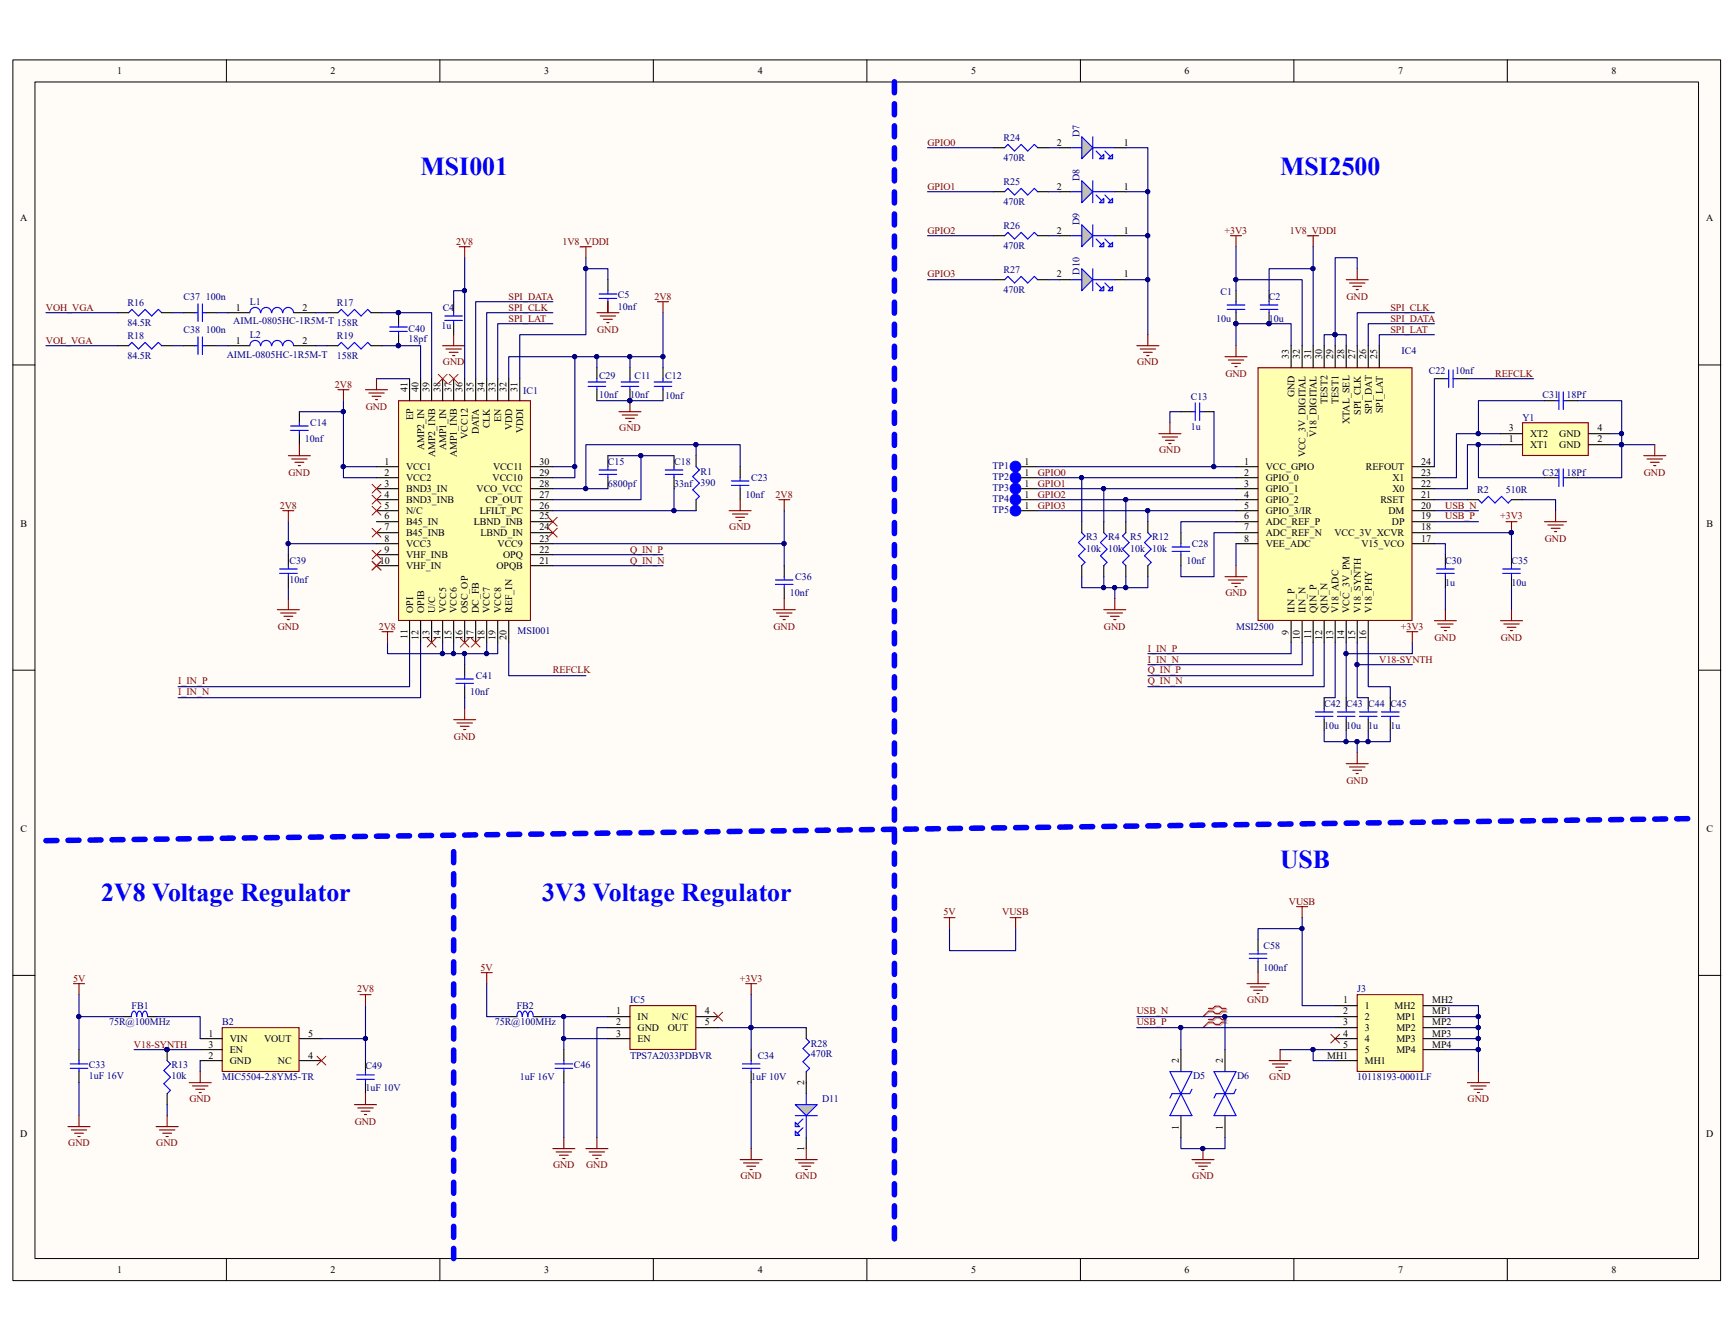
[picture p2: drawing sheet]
<svg xmlns="http://www.w3.org/2000/svg" width="279mm" height="216mm" viewBox="0 0 279 216" stroke-linecap="round" stroke-linejoin="round" font-family="sans-serif">
<defs><g id="words">
<g font-size="4.2" fill="#00f">
<text x="67.8" y="28.2">MSI001</text>
<text x="206.3" y="28.2">MSI2500</text>
<text x="206.2" y="139.9">USB</text>
<text x="16.3" y="145.2">2V8 Voltage Regulator</text>
<text x="87.4" y="145.2">3V3 Voltage Regulator</text>
</g>
<g font-size="1.6">
<text x="18.9" y="11.9">1</text>
<text x="53.3" y="11.9">2</text>
<text x="87.7" y="11.9">3</text>
<text x="122.1" y="11.9">4</text>
<text x="156.5" y="11.9">5</text>
<text x="190.9" y="11.9">6</text>
<text x="225.3" y="11.9">7</text>
<text x="259.7" y="11.9">8</text>
<text x="170.3" y="23.5">2</text>
<text x="181.1" y="23.5">1</text>
<text x="3.3" y="35.6">A</text>
<text x="170.3" y="30.6">2</text>
<text x="181.1" y="30.6">1</text>
<text x="274.9" y="35.6">A</text>
<text x="170.3" y="37.6">2</text>
<text x="181.1" y="37.6">1</text>
<text x="170.3" y="44.7">2</text>
<text x="181.1" y="44.7">1</text>
<text x="38" y="50">1</text>
<text x="48.8" y="50">2</text>
<text x="38" y="55.4">1</text>
<text x="48.8" y="55.4">2</text>
<text x="207.7" y="57.8" transform="rotate(-90 207.7 57.8)">33</text>
<text x="209.5" y="57.8" transform="rotate(-90 209.5 57.8)">32</text>
<text x="211.2" y="57.8" transform="rotate(-90 211.2 57.8)">31</text>
<text x="213" y="57.8" transform="rotate(-90 213 57.8)">30</text>
<text x="214.8" y="57.8" transform="rotate(-90 214.8 57.8)">29</text>
<text x="216.6" y="57.8" transform="rotate(-90 216.6 57.8)">28</text>
<text x="218.4" y="57.8" transform="rotate(-90 218.4 57.8)">27</text>
<text x="220.1" y="57.8" transform="rotate(-90 220.1 57.8)">26</text>
<text x="221.9" y="57.8" transform="rotate(-90 221.9 57.8)">25</text>
<text x="65.7" y="63.2" transform="rotate(-90 65.7 63.2)">41</text>
<text x="67.4" y="63.2" transform="rotate(-90 67.4 63.2)">40</text>
<text x="69.2" y="63.2" transform="rotate(-90 69.2 63.2)">39</text>
<text x="71" y="63.2" transform="rotate(-90 71 63.2)">38</text>
<text x="72.8" y="63.2" transform="rotate(-90 72.8 63.2)">37</text>
<text x="74.5" y="63.2" transform="rotate(-90 74.5 63.2)">36</text>
<text x="76.3" y="63.2" transform="rotate(-90 76.3 63.2)">35</text>
<text x="78.1" y="63.2" transform="rotate(-90 78.1 63.2)">34</text>
<text x="79.8" y="63.2" transform="rotate(-90 79.8 63.2)">33</text>
<text x="81.6" y="63.2" transform="rotate(-90 81.6 63.2)">32</text>
<text x="83.4" y="63.2" transform="rotate(-90 83.4 63.2)">31</text>
<text x="208.6" y="64" transform="rotate(-90 208.6 64)">GND</text>
<text x="213.9" y="65.1" transform="rotate(-90 213.9 65.1)">TEST2</text>
<text x="215.7" y="65.1" transform="rotate(-90 215.7 65.1)">TEST1</text>
<text x="66.5" y="67.7" transform="rotate(-90 66.5 67.7)">EP</text>
<text x="75.4" y="70.7" transform="rotate(-90 75.4 70.7)">VCC12</text>
<text x="77.2" y="69.9" transform="rotate(-90 77.2 69.9)">DATA</text>
<text x="79" y="69" transform="rotate(-90 79 69)">CLK</text>
<text x="80.7" y="67.9" transform="rotate(-90 80.7 67.9)">EN</text>
<text x="82.5" y="69.3" transform="rotate(-90 82.5 69.3)">VDD</text>
<text x="84.3" y="69.8" transform="rotate(-90 84.3 69.8)">VDDI</text>
<text x="212.1" y="70.4" transform="rotate(-90 212.1 70.4)">V18_DIGITAL</text>
<text x="217.5" y="68.3" transform="rotate(-90 217.5 68.3)">XTAL_SEL</text>
<text x="219.2" y="66.8" transform="rotate(-90 219.2 66.8)">SPI_CLK</text>
<text x="221" y="66.7" transform="rotate(-90 221 66.7)">SPI_DAT</text>
<text x="222.8" y="66.5" transform="rotate(-90 222.8 66.5)">SPI_LAT</text>
<text x="243.1" y="71.3">1</text>
<text x="243.1" y="69.5">3</text>
<text x="246.5" y="70.4">XT2</text>
<text x="251.2" y="70.4">GND</text>
<text x="257.4" y="71.3">2</text>
<text x="257.4" y="69.5">4</text>
<text x="62" y="74.8">1</text>
<text x="62" y="76.6">2</text>
<text x="65.4" y="75.7">VCC1</text>
<text x="65.4" y="77.5">VCC2</text>
<text x="68.3" y="72.6" transform="rotate(-90 68.3 72.6)">AMP2_IN</text>
<text x="70.1" y="73.7" transform="rotate(-90 70.1 73.7)">AMP2_INB</text>
<text x="71.9" y="72.6" transform="rotate(-90 71.9 72.6)">AMP1_IN</text>
<text x="73.6" y="73.7" transform="rotate(-90 73.6 73.7)">AMP1_INB</text>
<text x="79.4" y="77.5">VCC10</text>
<text x="79.5" y="75.7">VCC11</text>
<text x="87" y="74.8">30</text>
<text x="87" y="76.6">29</text>
<text x="165.1" y="76.6">1</text>
<text x="165.1" y="74.8">1</text>
<text x="200.5" y="74.8">1</text>
<text x="200.5" y="76.6">2</text>
<text x="204" y="75.7">VCC_GPIO</text>
<text x="204" y="77.5">GPIO_0</text>
<text x="210.4" y="73.7" transform="rotate(-90 210.4 73.7)">VCC_3V_DIGITAL</text>
<text x="220.1" y="75.7">REFOUT</text>
<text x="224.4" y="77.5">X1</text>
<text x="229" y="74.8">24</text>
<text x="229" y="76.6">23</text>
<text x="246.5" y="72.2">XT1</text>
<text x="251.2" y="72.2">GND</text>
<text x="62" y="78.4">3</text>
<text x="62" y="80.2">4</text>
<text x="62" y="82">5</text>
<text x="62" y="83.7">6</text>
<text x="65.4" y="79.3">BND3_IN</text>
<text x="65.4" y="81.1">BND3_INB</text>
<text x="65.4" y="82.8">N/C</text>
<text x="76.8" y="79.3">VCO_VCC</text>
<text x="77.3" y="82.8">LFILT_PC</text>
<text x="78.2" y="81.1">CP_OUT</text>
<text x="87" y="78.4">28</text>
<text x="87" y="80.2">27</text>
<text x="87" y="82">26</text>
<text x="87" y="83.7">25</text>
<text x="165.1" y="78.4">1</text>
<text x="165.1" y="80.2">1</text>
<text x="165.1" y="82">1</text>
<text x="200.5" y="78.4">3</text>
<text x="200.5" y="80.2">4</text>
<text x="200.5" y="82">5</text>
<text x="200.5" y="83.7">6</text>
<text x="204" y="79.3">GPIO_1</text>
<text x="204" y="81.1">GPIO_2</text>
<text x="204" y="82.8">GPIO_3/IR</text>
<text x="222.4" y="81.1">RSET</text>
<text x="223.7" y="82.8">DM</text>
<text x="224.4" y="79.3">X0</text>
<text x="229" y="78.4">22</text>
<text x="229" y="80.2">21</text>
<text x="229" y="82">20</text>
<text x="229" y="83.7">19</text>
<text x="3.3" y="84.8">B</text>
<text x="62" y="85.5">7</text>
<text x="62" y="87.2">8</text>
<text x="62" y="89">9</text>
<text x="65.4" y="84.6">B45_IN</text>
<text x="65.4" y="86.4">B45_INB</text>
<text x="65.4" y="88.1">VCC3</text>
<text x="65.4" y="89.9">VHF_INB</text>
<text x="76.4" y="84.6">LBND_INB</text>
<text x="77.4" y="86.4">LBND_IN</text>
<text x="80.2" y="88.1">VCC9</text>
<text x="81.1" y="89.9">OPQ</text>
<text x="87" y="85.5">24</text>
<text x="87" y="87.2">23</text>
<text x="87" y="89">22</text>
<text x="200.5" y="85.5">7</text>
<text x="200.5" y="87.2">8</text>
<text x="204" y="84.6">ADC_REF_P</text>
<text x="204" y="86.4">ADC_REF_N</text>
<text x="204" y="88.1">VEE_ADC</text>
<text x="215" y="86.4">VCC_3V_XCVR</text>
<text x="219.4" y="88.1">V15_VCO</text>
<text x="224.3" y="84.6">DP</text>
<text x="229" y="85.5">18</text>
<text x="229" y="87.2">17</text>
<text x="275" y="84.8">B</text>
<text x="61.2" y="90.8">10</text>
<text x="65.4" y="91.7">VHF_IN</text>
<text x="80" y="91.7">OPQB</text>
<text x="87" y="90.8">21</text>
<text x="66.5" y="98.8" transform="rotate(-90 66.5 98.8)">OPI</text>
<text x="68.3" y="98.8" transform="rotate(-90 68.3 98.8)">OPIB</text>
<text x="70.1" y="98.8" transform="rotate(-90 70.1 98.8)">U/C</text>
<text x="71.9" y="98.8" transform="rotate(-90 71.9 98.8)">VCC5</text>
<text x="73.6" y="98.8" transform="rotate(-90 73.6 98.8)">VCC6</text>
<text x="75.4" y="98.8" transform="rotate(-90 75.4 98.8)">OSC_OP</text>
<text x="77.2" y="98.8" transform="rotate(-90 77.2 98.8)">DC_FB</text>
<text x="79" y="98.8" transform="rotate(-90 79 98.8)">VCC7</text>
<text x="80.7" y="98.8" transform="rotate(-90 80.7 98.8)">VCC8</text>
<text x="82.5" y="98.8" transform="rotate(-90 82.5 98.8)">REF_IN</text>
<text x="208.6" y="98.8" transform="rotate(-90 208.6 98.8)">IIN_P</text>
<text x="210.4" y="98.8" transform="rotate(-90 210.4 98.8)">IIN_N</text>
<text x="212.1" y="98.8" transform="rotate(-90 212.1 98.8)">QIN_P</text>
<text x="213.9" y="98.8" transform="rotate(-90 213.9 98.8)">QIN_N</text>
<text x="215.7" y="98.8" transform="rotate(-90 215.7 98.8)">V18_ADC</text>
<text x="217.5" y="98.8" transform="rotate(-90 217.5 98.8)">VCC_3V_PM</text>
<text x="219.2" y="98.8" transform="rotate(-90 219.2 98.8)">V18_SYNTH</text>
<text x="221" y="98.8" transform="rotate(-90 221 98.8)">V18_PHY</text>
<text x="65.7" y="103" transform="rotate(-90 65.7 103)">11</text>
<text x="67.4" y="103" transform="rotate(-90 67.4 103)">12</text>
<text x="69.2" y="103" transform="rotate(-90 69.2 103)">13</text>
<text x="71" y="103" transform="rotate(-90 71 103)">14</text>
<text x="72.8" y="103" transform="rotate(-90 72.8 103)">15</text>
<text x="74.5" y="103" transform="rotate(-90 74.5 103)">16</text>
<text x="76.3" y="103" transform="rotate(-90 76.3 103)">17</text>
<text x="78.1" y="103" transform="rotate(-90 78.1 103)">18</text>
<text x="79.8" y="103" transform="rotate(-90 79.8 103)">19</text>
<text x="81.6" y="103" transform="rotate(-90 81.6 103)">20</text>
<text x="207.7" y="102.2" transform="rotate(-90 207.7 102.2)">9</text>
<text x="209.5" y="103" transform="rotate(-90 209.5 103)">10</text>
<text x="211.2" y="103" transform="rotate(-90 211.2 103)">11</text>
<text x="213" y="103" transform="rotate(-90 213 103)">12</text>
<text x="214.8" y="103" transform="rotate(-90 214.8 103)">13</text>
<text x="216.6" y="103" transform="rotate(-90 216.6 103)">14</text>
<text x="218.4" y="103" transform="rotate(-90 218.4 103)">15</text>
<text x="220.1" y="103" transform="rotate(-90 220.1 103)">16</text>
<text x="3.3" y="134">C</text>
<text x="275" y="134">C</text>
<text x="216.5" y="161.7">1</text>
<text x="230.8" y="161.7">MH2</text>
<text x="33.6" y="167">1</text>
<text x="37" y="167.9">VIN</text>
<text x="42.5" y="167.9">VOUT</text>
<text x="49.7" y="167">5</text>
<text x="99.3" y="163.4">1</text>
<text x="99.3" y="165.2">2</text>
<text x="99.3" y="167">3</text>
<text x="102.7" y="164.3">IN</text>
<text x="102.7" y="166.1">GND</text>
<text x="102.7" y="167.9">EN</text>
<text x="107.6" y="166.1">OUT</text>
<text x="108.2" y="164.3">N/C</text>
<text x="113.6" y="163.4">4</text>
<text x="113.6" y="165.2">5</text>
<text x="216.5" y="163.4">2</text>
<text x="216.5" y="165.2">3</text>
<text x="216.5" y="167">4</text>
<text x="219.9" y="162.6">1</text>
<text x="219.9" y="164.3">2</text>
<text x="219.9" y="166.1">3</text>
<text x="219.9" y="167.9">4</text>
<text x="224.7" y="162.6">MH2</text>
<text x="225" y="164.3">MP1</text>
<text x="225" y="166.1">MP2</text>
<text x="225" y="167.9">MP3</text>
<text x="230.8" y="163.4">MP1</text>
<text x="230.8" y="165.2">MP2</text>
<text x="230.8" y="167">MP3</text>
<text x="33.6" y="170.6">2</text>
<text x="33.6" y="168.8">3</text>
<text x="37" y="171.4">GND</text>
<text x="37" y="169.7">EN</text>
<text x="44.8" y="171.4">NC</text>
<text x="49.7" y="170.6">4</text>
<text x="190" y="171.2" transform="rotate(-90 190 171.2)">2</text>
<text x="197" y="171.2" transform="rotate(-90 197 171.2)">2</text>
<text x="213.9" y="170.6">MH1</text>
<text x="216.5" y="168.8">5</text>
<text x="219.9" y="169.7">5</text>
<text x="219.9" y="171.4">MH1</text>
<text x="225" y="169.7">MP4</text>
<text x="230.8" y="168.8">MP4</text>
<text x="129.6" y="174.8" transform="rotate(-90 129.6 174.8)">2</text>
<text x="3.3" y="183.2">D</text>
<text x="129.6" y="185.5" transform="rotate(-90 129.6 185.5)">1</text>
<text x="190" y="182" transform="rotate(-90 190 182)">1</text>
<text x="197" y="182" transform="rotate(-90 197 182)">1</text>
<text x="274.9" y="183.2">D</text>
<text x="18.9" y="205.1">1</text>
<text x="53.3" y="205.1">2</text>
<text x="87.7" y="205.1">3</text>
<text x="122.1" y="205.1">4</text>
<text x="156.5" y="205.1">5</text>
<text x="190.9" y="205.1">6</text>
<text x="225.3" y="205.1">7</text>
<text x="259.7" y="205.1">8</text>
</g>
<g font-size="1.6" fill="#800000">
<text x="149.4" y="23.5">GPIO0</text>
<text x="149.4" y="30.6">GPIO1</text>
<text x="73.5" y="39.4">2V8</text>
<text x="90.6" y="39.4">1V8_VDDI</text>
<text x="149.4" y="37.6">GPIO2</text>
<text x="197.3" y="37.6">+3V3</text>
<text x="207.8" y="37.6">1V8_VDDI</text>
<text x="149.4" y="44.7">GPIO3</text>
<text x="7.4" y="50">VOH_VGA</text>
<text x="82" y="48.3">SPI_DATA</text>
<text x="82" y="50">SPI_CLK</text>
<text x="82" y="51.8">SPI_LAT</text>
<text x="96.2" y="53.6">GND</text>
<text x="105.5" y="48.3">2V8</text>
<text x="217" y="48.3">GND</text>
<text x="224" y="53.6">SPI_LAT</text>
<text x="224" y="51.8">SPI_DATA</text>
<text x="224" y="50">SPI_CLK</text>
<text x="7.4" y="55.4">VOL_VGA</text>
<text x="71.4" y="58.9">GND</text>
<text x="183.2" y="58.9">GND</text>
<text x="54" y="62.4">2V8</text>
<text x="58.9" y="66">GND</text>
<text x="197.4" y="60.7">GND</text>
<text x="240.9" y="60.7">REFCLK</text>
<text x="99.8" y="69.5">GND</text>
<text x="46.5" y="76.6">GND</text>
<text x="167.2" y="76.6">GPIO0</text>
<text x="186.8" y="73.1">GND</text>
<text x="264.9" y="76.6">GND</text>
<text x="45.1" y="82">2V8</text>
<text x="125" y="80.2">2V8</text>
<text x="167.2" y="78.4">GPIO1</text>
<text x="167.2" y="80.2">GPIO2</text>
<text x="167.2" y="82">GPIO3</text>
<text x="232.9" y="82">USB_N</text>
<text x="232.9" y="83.7">USB_P</text>
<text x="241.7" y="83.7">+3V3</text>
<text x="101.5" y="89">Q_IN_P</text>
<text x="117.5" y="85.5">GND</text>
<text x="248.9" y="87.2">GND</text>
<text x="101.5" y="90.8">Q_IN_N</text>
<text x="44.7" y="101.4">GND</text>
<text x="61" y="101.4">2V8</text>
<text x="124.6" y="101.4">GND</text>
<text x="177.9" y="101.4">GND</text>
<text x="197.4" y="96.1">GND</text>
<text x="225.7" y="101.4">+3V3</text>
<text x="185" y="105">I_IN_P</text>
<text x="185" y="106.8">I_IN_N</text>
<text x="222.2" y="106.8">V18-SYNTH</text>
<text x="231.1" y="103.2">GND</text>
<text x="241.8" y="103.2">GND</text>
<text x="28.7" y="110.3">I_IN_P</text>
<text x="28.7" y="112.1">I_IN_N</text>
<text x="89.1" y="108.5">REFCLK</text>
<text x="185" y="108.5">Q_IN_P</text>
<text x="185" y="110.3">Q_IN_N</text>
<text x="73.2" y="119.2">GND</text>
<text x="217" y="126.2">GND</text>
<text x="152" y="147.5">5V</text>
<text x="161.5" y="147.5">VUSB</text>
<text x="207.7" y="145.8">VUSB</text>
<text x="11.8" y="158.2">5V</text>
<text x="57.5" y="159.9">2V8</text>
<text x="77.4" y="156.4">5V</text>
<text x="119.2" y="158.2">+3V3</text>
<text x="201" y="161.7">GND</text>
<text x="183.2" y="163.4">USB_N</text>
<text x="183.2" y="165.2">USB_P</text>
<text x="21.6" y="168.8">V18-SYNTH</text>
<text x="30.5" y="177.6">GND</text>
<text x="204.5" y="174.1">GND</text>
<text x="236.5" y="177.6">GND</text>
<text x="11" y="184.7">GND</text>
<text x="25.2" y="184.7">GND</text>
<text x="57.1" y="181.2">GND</text>
<text x="89.1" y="188.3">GND</text>
<text x="94.4" y="188.3">GND</text>
<text x="119.3" y="190">GND</text>
<text x="128.2" y="190">GND</text>
<text x="192.1" y="190">GND</text>
</g>
<g font-size="1.6" fill="#000080">
<text x="161.7" y="22.7">R24</text>
<text x="174" y="22.1" transform="rotate(-90 174 22.1)">D7</text>
<text x="161.7" y="26">470R</text>
<text x="161.7" y="29.8">R25</text>
<text x="174" y="29.2" transform="rotate(-90 174 29.2)">D8</text>
<text x="161.7" y="33">470R</text>
<text x="161.7" y="36.9">R26</text>
<text x="161.7" y="40.1">470R</text>
<text x="174" y="36.3" transform="rotate(-90 174 36.3)">D9</text>
<text x="161.7" y="44">R27</text>
<text x="161.7" y="47.2">470R</text>
<text x="174" y="44.2" transform="rotate(-90 174 44.2)">D10</text>
<text x="196.7" y="47.5">C1</text>
<text x="20.5" y="49.3">R16</text>
<text x="20.5" y="52.5">84.5R</text>
<text x="29.6" y="48.3">C37</text>
<text x="29.6" y="53.6">C38</text>
<text x="33.1" y="48.3">100n</text>
<text x="33.1" y="53.6">100n</text>
<text x="37.6" y="52.2">AIML-0805HC-1R5M-T 158R</text>
<text x="40.3" y="49.2">L1</text>
<text x="54.3" y="49.3">R17</text>
<text x="65.8" y="53.4">C40</text>
<text x="71.2" y="53">1u</text>
<text x="71.3" y="50">C4</text>
<text x="99.6" y="49.9">10nf</text>
<text x="99.6" y="48.1">C5</text>
<text x="196" y="51.8">10u</text>
<text x="204.5" y="51.8">10u</text>
<text x="204.5" y="48.3">C2</text>
<text x="20.5" y="54.7">R18</text>
<text x="20.5" y="57.8">84.5R</text>
<text x="36.5" y="57.7">AIML-0805HC-1R5M-T</text>
<text x="40.3" y="54.5">L2</text>
<text x="54.3" y="54.7">R19</text>
<text x="54.3" y="57.8">158R</text>
<text x="65.8" y="55.2">18pf</text>
<text x="225.8" y="57.1">IC4</text>
<text x="84.3" y="63.5">IC1</text>
<text x="96.5" y="64.1">10nf</text>
<text x="96.5" y="61">C29</text>
<text x="101.5" y="64.1">10nf</text>
<text x="102.2" y="61">C11</text>
<text x="107.2" y="64.2">10nf</text>
<text x="107.2" y="61">C12</text>
<text x="191.9" y="64.4">C13</text>
<text x="230.3" y="60.3">C22</text>
<text x="234.5" y="60.3">10nf</text>
<text x="248.5" y="64.1">C31</text>
<text x="252.4" y="64.1">18Pf</text>
<text x="49.1" y="71.3">10nf</text>
<text x="50" y="68.7">C14</text>
<text x="191.9" y="69.3">1u</text>
<text x="245.3" y="67.8">Y1</text>
<text x="98" y="74.8">C15</text>
<text x="108.6" y="74.8">C18</text>
<text x="112.9" y="76.5">R1</text>
<text x="121" y="77.5">C23</text>
<text x="159.9" y="77.3">TP2</text>
<text x="159.9" y="75.6">TP1</text>
<text x="248.5" y="76.6">C32</text>
<text x="252.4" y="76.6">18Pf</text>
<text x="98" y="78.4">6800pf</text>
<text x="108.6" y="78.4">33nf 390</text>
<text x="120.1" y="80.2">10nf</text>
<text x="159.9" y="79.1">TP3</text>
<text x="159.9" y="80.9">TP4</text>
<text x="159.9" y="82.6">TP5</text>
<text x="238" y="79.5">R2</text>
<text x="242.6" y="79.5">510R</text>
<text x="175" y="87.1">R3</text>
<text x="175" y="88.9">10k</text>
<text x="178.6" y="87.1">R4</text>
<text x="178.6" y="88.9">10k</text>
<text x="182.1" y="87.1">R5</text>
<text x="182.1" y="88.9">10k</text>
<text x="185.7" y="87.1">R12</text>
<text x="185.7" y="88.9">10k</text>
<text x="192.1" y="88.1">C28</text>
<text x="46.7" y="94">10nf</text>
<text x="46.7" y="90.8">C39</text>
<text x="128.1" y="93.5">C36</text>
<text x="191.2" y="90.8">10nf</text>
<text x="232.9" y="94.4">1u</text>
<text x="232.9" y="90.8">C30</text>
<text x="243.5" y="94.4">10u</text>
<text x="243.5" y="90.8">C35</text>
<text x="127.3" y="96.1">10nf</text>
<text x="199.2" y="101.4">MSI2500</text>
<text x="83.4" y="102.2">MSI001</text>
<text x="75.8" y="112.1">10nf</text>
<text x="76.7" y="109.4">C41</text>
<text x="213.4" y="113.8">C42 C43 C44 C45</text>
<text x="213.4" y="117.4">10u</text>
<text x="216.9" y="117.4">10u</text>
<text x="220.5" y="117.4">1u</text>
<text x="224" y="117.4">1u</text>
<text x="203.6" y="152.8">C58</text>
<text x="101.5" y="161.7">IC5</text>
<text x="203.6" y="156.4">100nf</text>
<text x="218.7" y="159.9">J3</text>
<text x="17.6" y="165.2">75R@100MHz</text>
<text x="21.2" y="162.6">FB1</text>
<text x="35.8" y="165.2">B2</text>
<text x="79.7" y="165.2">75R@100MHz</text>
<text x="83.3" y="162.6">FB2</text>
<text x="14.3" y="173.9">1uF 16V</text>
<text x="14.3" y="172.1">C33</text>
<text x="27.6" y="172.1">R13</text>
<text x="27.6" y="173.9">10k</text>
<text x="58.9" y="172.3">C49</text>
<text x="92.5" y="172.1">C46</text>
<text x="101.5" y="170.6">TPS7A2033PDBVR</text>
<text x="122.1" y="170.6">C34</text>
<text x="130.6" y="168.6">R28</text>
<text x="130.6" y="170.3">470R</text>
<text x="192.2" y="173.9">D5</text>
<text x="199.3" y="173.9">D6</text>
<text x="35.8" y="174.1">MIC5504-2.8YM5-TR</text>
<text x="58.9" y="175.9">1uF 10V</text>
<text x="83.7" y="174.1">1uF 16V</text>
<text x="121" y="174.1">1uF 10V</text>
<text x="132.5" y="177.6">D11</text>
<text x="218.7" y="174.1">10118193-0001LF</text>
</g>
</g></defs>
<path d="M2.1 9.7h275.1v196.6h-275.1z" fill="#fffcf8"/>
<path d="M2.1 9.7h275.1v196.6h-275.1z" fill="none" stroke="#000" stroke-width=".16"/>
<path d="M5.7 13.3h268v189.5h-268z" fill="#fffcf8"/>
<g fill="none" stroke="#000" stroke-width=".16">
<path d="M5.6 13.2h268.1v189.6h-268.1zM36.5 9.6v3.6M70.9 9.6v3.6M105.3 9.6v3.6M139.7 9.6v3.6M174.1 9.6v3.6M208.5 9.6v3.6M242.9 9.6v3.6M2.1 58.8h3.5M273.7 58.8h3.6M2.1 108h3.5M273.7 108h3.6"/>
<path d="M2.1 157.2h3.5M273.7 157.2h3.6M36.5 202.8v3.5M70.9 202.8v3.5M105.3 202.8v3.5M139.7 202.8v3.5M174.1 202.8v3.5M208.5 202.8v3.5M242.9 202.8v3.5"/>
</g>
<path d="M64.2 64.6h21.3v35.4h-21.3z" fill-rule="evenodd" fill="#ffffb0" stroke="#800000" stroke-width=".18"/>
<g fill="none" stroke="#000" stroke-width=".18">
<path d="M60.7 75.2h3.5M60.7 77h3.5M60.7 78.7h3.5M66 61v3.6M67.8 61v3.6M69.5 61v3.6M71.3 61v3.6M73.1 61v3.6M74.9 61v3.6M76.6 61v3.6M78.4 61v3.6M80.2 61v3.6"/>
<path d="M82 61v3.6M83.7 61v3.6M85.5 75.2h3.6M85.5 77h3.6M85.5 78.7h3.6M60.7 80.5h3.5M60.7 82.3h3.5M60.7 84.1h3.5M60.7 85.8h3.5M60.7 87.6h3.5M60.7 89.4h3.5M60.7 91.1h3.5"/>
<path d="M85.5 80.5h3.6M85.5 82.3h3.6M85.5 84.1h3.6M85.5 85.8h3.6M85.5 87.6h3.6M85.5 89.4h3.6M85.5 91.1h3.6M66 100v3.5M67.8 100v3.5M69.5 100v3.5M71.3 100v3.5M73.1 100v3.5"/>
<path d="M74.9 100v3.5M76.6 100v3.5M78.4 100v3.5M80.2 100v3.5M82 100v3.5"/>
</g>
<path d="M202.7 59.2h24.8v40.8h-24.8z" fill-rule="evenodd" fill="#ffffb0" stroke="#800000" stroke-width=".18"/>
<g fill="none" stroke="#000" stroke-width=".18">
<path d="M73.1 48.6v1.8M73.1 52.2v1.7M98 45.1v1.7M98 48.6v1.8M101.5 59.2v1.8M106.8 59.2v1.8M199.2 46.8v1.8M199.2 50.4v1.8M204.5 46.8v1.8M204.5 50.4v1.8M208 55.7v3.5M209.8 55.7v3.5"/>
<path d="M211.6 55.7v3.5M213.4 55.7v3.5M215.1 55.7v3.5M216.9 55.7v3.5M218.7 55.7v3.5M220.5 55.7v3.5M222.2 55.7v3.5M48.2 66.3v1.8M48.2 69.9v1.7M98 73.4v1.8M98 77v1.7M101.5 62.8v1.8"/>
<path d="M106.8 62.8v1.8M108.6 73.4v1.8M108.6 77v1.7M112.2 73.4v1.8M119.3 75.2v1.8M119.3 78.7v1.8M190.3 66.3h1.8M193.8 66.3h1.8M199.2 75.2h3.5M199.2 77h3.5M199.2 78.7h3.5M227.6 75.2h3.5"/>
<path d="M227.6 77h3.5M227.6 78.7h3.5M231.1 61h1.8M234.7 61h1.7M46.5 89.4v1.7M46.5 92.9v1.8M112.2 80.5v1.8M126.4 91.1v1.8M126.4 94.7v1.8M174.3 84.1v1.7M174.3 91.1v1.8M177.9 84.1v1.7"/>
<path d="M177.9 91.1v1.8M181.4 84.1v1.7M181.4 91.1v1.8M185 84.1v1.7M185 91.1v1.8M190.3 85.8v1.8M190.3 89.4v1.7M199.2 80.5h3.5M199.2 82.3h3.5M199.2 84.1h3.5M199.2 85.8h3.5M199.2 87.6h3.5"/>
<path d="M227.6 80.5h3.5M227.6 82.3h3.5M227.6 84.1h3.5M227.6 85.8h3.5M227.6 87.6h3.5M232.9 89.4v1.7M232.9 92.9v1.8M236.4 80.5h1.8M243.5 80.5h1.8M243.5 89.4v1.7M243.5 92.9v1.8M74.9 107.1v1.8"/>
<path d="M74.9 110.6v1.8M208 100v3.5M209.8 100v3.5M211.6 100v3.5M213.4 100v3.5M213.4 112.4v1.8M213.4 116v1.7M215.1 100v3.5M216.9 100v3.5M216.9 112.4v1.8M216.9 116v1.7M218.7 100v3.5"/>
<path d="M220.5 100v3.5M220.5 112.4v1.8M220.5 116v1.7M224 112.4v1.8M224 116v1.7"/>
</g>
<g fill="none" stroke="#00f" stroke-width=".18">
<path d="M71.7 51.6h2.8M71.7 50.9h2.8M73.1 50.4v.5M73.1 51.6v.6M96.5 48.1h2.9M96.5 47.4h2.9M98 46.8v.6M98 48.1v.5M197.7 49.1h2.9M197.7 49.9h2.9M199.2 48.6v.5M199.2 49.9v.5"/>
<path d="M203.1 49.1h2.8M203.1 49.9h2.8M204.5 48.6v.5M204.5 49.9v.5M233.4 59.6v2.8M234.1 59.6v2.8M46.8 68.6h2.9M46.8 69.3h2.9M48.2 68.1v.5M48.2 69.3v.6M96.5 75.7h2.9M96.5 76.4h2.9"/>
<path d="M98 75.2v.5M98 76.4v.6M100.1 62.3h2.8M100.1 61.5h2.8M101.5 61v.5M101.5 62.3v.5M105.4 62.3h2.9M105.4 61.5h2.9M106.8 61v.5M106.8 62.3v.5M107.2 75.7h2.8M107.2 76.4h2.8"/>
<path d="M108.6 75.2v.5M108.6 76.4v.6M112.2 75.2l.5 .5-1.1 1.1 1.1 1.1-1.1 1 1.1 1.1-.5 .5M117.8 77.5h2.9M117.8 78.2h2.9M119.3 77v.5M119.3 78.2v.5M192.1 66.3h.5M192.6 64.9v2.9M193.3 64.9v2.9M193.3 66.3h.5M232.9 61h.5"/>
<path d="M234.1 61h.6M45 92.4h2.9M45 91.7h2.9M46.5 91.1v.6M46.5 92.4v.5M124.9 93.4h2.9M124.9 94.2h2.9M126.4 92.9v.5M126.4 94.2v.5M174.3 85.8l.5 .6-1 1 1 1.1-1 1 1 1.1-.5 .5M177.9 85.8l.5 .6-1.1 1 1.1 1.1-1.1 1 1.1 1.1-.5 .5M181.4 85.8l-.5 .6 1 1-1 1.1 1 1-1 1.1 .5 .5"/>
<path d="M185 85.8l.5 .6-1.1 1 1.1 1.1-1.1 1 1.1 1.1-.5 .5M188.9 88.1h2.8M188.9 88.8h2.8M190.3 87.6v.5M190.3 88.8v.6M231.5 92.4h2.8M231.5 91.7h2.8M232.9 91.1v.6M232.9 92.4v.5M238.2 80.5l.6 .5 1-1 1.1 1 1.1-1 1 1 .5-.5M242.1 92.4h2.9M242.1 91.7h2.9"/>
<path d="M243.5 91.1v.6M243.5 92.4v.5M73.5 109.4h2.8M73.5 110.1h2.8M74.9 108.9v.5M74.9 110.1v.5M211.9 115.4h2.9M211.9 114.7h2.9M213.4 114.2v.5M213.4 115.4v.6M215.5 115.4h2.8M215.5 114.7h2.8"/>
<path d="M216.9 114.2v.5M216.9 115.4v.6M219 115.4h2.9M219 114.7h2.9M220.5 114.2v.5M220.5 115.4v.6M222.6 115.4h2.8M222.6 114.7h2.8M224 114.2v.5M224 115.4v.6"/>
</g>
<g fill="none" stroke="#800000" stroke-width=".18">
<path d="M71.3 55.7h3.6M71.9 56.2h2.4M72.4 56.8h1.4M72.9 57.3h.4M73.1 53.9v1.8M197.4 57.5h3.5M197.9 58h2.5M198.5 58.5h1.4M199 59.1h.3M199.2 55.7v1.8M46.5 73.4h3.5M47 74h2.5"/>
<path d="M47.5 74.5h1.4M48.1 75h.3M48.2 71.6v1.8M58.9 62.8h3.5M59.4 63.3h2.5M60 63.9h1.4M60.5 64.4h.3M60.7 61v1.8M99.7 66.3h3.6M100.3 66.9h2.4M100.8 67.4h1.4M101.3 67.9h.4"/>
<path d="M101.5 64.6v1.7M186.7 69.9h3.6M187.3 70.4h2.4M187.8 70.9h1.4M188.3 71.5h.4M188.5 68.1v1.8M44.7 98.2h3.5M45.2 98.8h2.5M45.8 99.3h1.4M46.3 99.8h.3M46.5 96.5v1.7M117.5 82.3h3.5"/>
<path d="M118 82.8h2.5M118.5 83.3h1.5M119.1 83.9h.3M119.3 80.5v1.8M124.6 98.2h3.5M125.1 98.8h2.5M125.7 99.3h1.4M126.2 99.8h.3M126.4 96.5v1.7M177.9 98.2h3.5M178.4 98.8h2.5M178.9 99.3h1.4"/>
<path d="M179.5 99.8h.3M179.6 96.5v1.7M197.4 92.9h3.5M197.9 93.4h2.5M198.5 94h1.4M199 94.5h.3M199.2 91.1v1.8M232.9 98.2v1.8M73.1 116h3.5M73.6 116.5h2.5M74.2 117h1.4M74.7 117.5h.3"/>
<path d="M74.9 114.2v1.8M231.1 100h3.6M231.7 100.5h2.4M232.2 101.1h1.4M232.7 101.6h.4M216.9 123h3.6M217.4 123.6h2.5M218 124.1h1.4M218.5 124.6h.4M218.7 121.3v1.7"/>
</g>
<g fill="#000080" stroke="#000080" stroke-width=".16">
<circle cx="204.5" cy="52.1" r=".34"/>
<circle cx="199.1" cy="52.1" r=".34"/>
<circle cx="101.5" cy="64.5" r=".34"/>
</g>
<path d="M70.6 60.3l1.4 1.4M72 60.3l-1.4 1.4M72.4 60.3l1.4 1.4M73.8 60.3l-1.4 1.4M60 81.6l1.4 1.4M61.4 81.6l-1.4 1.4M68.8 102.8l1.5 1.5M70.3 102.8l-1.5 1.5M74.2 102.8l1.4 1.5M75.6 102.8l-1.4 1.5M75.9 102.8l1.5 1.5M77.4 102.8l-1.5 1.5" fill="none" stroke="#f00" stroke-width=".16"/>
<path d="M35.8 165.6h12.4v7h-12.4z" fill-rule="evenodd" fill="#ffffb0" stroke="#800000" stroke-width=".18"/>
<g fill="none" stroke="#000" stroke-width=".18">
<path d="M96.2 59.2v1.8M96.2 62.8v1.8M163.7 77h3.5M163.7 78.7h3.5M163.7 75.2h3.5M163.7 80.5h3.5M163.7 82.3h3.5M12.7 169.1v1.8M12.7 172.7v1.7M26.9 169.1v1.8M26.9 176.2v1.8M32.3 167.3h3.5"/>
<path d="M32.3 170.9h3.5M32.3 169.1h3.5M48.2 167.3h3.6M48.2 170.9h3.6M58.9 170.9v1.8M58.9 174.4v1.8"/>
</g>
<g fill="none" stroke="#00f" stroke-width=".18">
<path d="M94.8 62.3h2.8M94.8 61.5h2.8M96.2 61v.5M96.2 62.3v.5M11.3 171.4h2.8M11.3 172.1h2.8M12.7 170.9v.5M12.7 172.1v.6M26.9 170.9l.6 .5-1.1 1.1 1.1 1-1.1 1.1 1.1 1.1-.6 .5M57.5 173.9h2.8M57.5 173.2h2.8M58.9 172.7v.5"/>
<path d="M58.9 173.9v.5"/>
</g>
<path d="M51.1 170.2l1.4 1.4M52.5 170.2l-1.4 1.4" fill="none" stroke="#f00" stroke-width=".16"/>
<g fill="none" stroke="#800000" stroke-width=".18">
<path d="M74 39.8h1.8M74.9 39.8v1.7M93.5 39.8h1.8M94.4 39.8v1.7M210.7 38h1.8M211.6 38v1.8M96.2 50.4h3.5M96.7 50.9h2.5M97.2 51.4h1.5M97.8 52h.3M98 48.6v1.8M105.9 48.6h1.8"/>
<path d="M106.8 48.6v1.8M54.5 62.8h1.7M55.3 62.8v1.8M125.5 80.5h1.8M126.4 80.5v1.8M61.6 101.8h1.7M62.4 101.8v1.7M11.8 158.5h1.8M12.7 158.5v1.8M12.7 179.7v1.8M26.9 179.7v1.8M30.5 174.4h3.5"/>
<path d="M31 175h2.5M31.5 175.5h1.5M32.1 176h.3M32.3 172.7v1.7M57.1 178h3.6M57.7 178.5h2.4M58 160.3h1.8M58.2 179h1.4M58.7 179.6h.4M58.9 160.3v1.7M58.9 176.2v1.8M11 181.5h3.5"/>
<path d="M11.5 182.1h2.5M12 182.6h1.4M12.5 183.1h.4M25.2 181.5h3.5M25.7 182.1h2.5M26.2 182.6h1.4M26.8 183.1h.3"/>
</g>
<circle cx="26.9" cy="169.1" r=".34" fill="#000080" stroke="#000080" stroke-width=".16"/>
<path d="M144.1 13.2v187.8" fill="none" stroke="#00f" stroke-width=".89" stroke-dasharray="1.8 1.8"/>
<g fill="#00f" stroke="#00f" stroke-width=".16">
<circle cx="163.6" cy="76.9" r=".86"/>
<circle cx="163.6" cy="78.7" r=".86"/>
<circle cx="163.6" cy="80.5" r=".86"/>
<circle cx="163.6" cy="82.3" r=".86"/>
<circle cx="163.6" cy="75.2" r=".86"/>
</g>
<path d="M101.5 162h10.6v7.1h-10.6z" fill-rule="evenodd" fill="#ffffb0" stroke="#800000" stroke-width=".18"/>
<g fill="none" stroke="#000" stroke-width=".18">
<path d="M19.8 163.8h1.4M23.8 163.8h1.4M82 163.8h1.3M86 163.8h1.3M90.9 169.1v1.8M90.9 172.7v1.7M98 163.8h3.5M98 165.6h3.5M98 167.3h3.5M112.2 163.8h3.5M112.2 165.6h3.5M121 169.1v1.8"/>
<path d="M121 172.7v1.7"/>
</g>
<path d="M115 163.1l1.4 1.4M116.4 163.1l-1.4 1.4" fill="none" stroke="#f00" stroke-width=".16"/>
<g fill="none" stroke="#800000" stroke-width=".18">
<path d="M198.3 38h1.7M199.2 38v1.8M216.9 45.1h3.6M217.4 45.6h2.5M218 46.1h1.4M218.5 46.7h.4M218.7 43.3v1.8M242.7 84.1h1.7M243.5 84.1v1.7M243.5 98.2v1.8M248.9 84.1h3.5M249.4 84.6h2.5"/>
<path d="M249.9 85.1h1.5M250.5 85.7h.3M250.7 82.3v1.8M226.7 101.8h1.8M227.6 101.8v1.7M241.8 100h3.5M242.3 100.5h2.5M242.8 101.1h1.5M243.4 101.6h.3M77.5 156.7h1.8M78.4 156.7v1.8M120.1 158.5h1.8"/>
<path d="M121 158.5v1.8M89.1 185.1h3.5M89.6 185.6h2.5M90.1 186.1h1.5M90.7 186.7h.3M90.9 183.3v1.8M94.4 185.1h3.6M94.9 185.6h2.5M95.5 186.1h1.4M96 186.7h.4M96.2 183.3v1.8M119.3 186.8h3.5"/>
<path d="M119.8 187.4h2.5M120.3 187.9h1.4M120.9 188.4h.3M121 185.1v1.7"/>
</g>
<g fill="none" stroke="#00f" stroke-width=".18">
<path d="M22 163.8a.78 .78 0 0 0-.4-.9 .95 .95 0 0 0-.4 .9M22.9 163.8a.78 .78 0 0 0-.4-.9 .95 .95 0 0 0-.5 .9M23.8 163.8a.78 .78 0 0 0-.5-.9 .95 .95 0 0 0-.4 .9M84.1 163.8a.78 .78 0 0 0-.4-.9 .95 .95 0 0 0-.4 .9M85 163.8a.78 .78 0 0 0-.4-.9 .95 .95 0 0 0-.4 .9M85.9 163.8a.78 .78 0 0 0-.4-.9 .95 .95 0 0 0-.4 .9M89.4 171.4h2.9M89.4 172.1h2.9M90.9 170.9v.5M90.9 172.1v.6M119.6 171.4h2.9M119.6 172.1h2.9"/>
<path d="M121 170.9v.5M121 172.1v.6"/>
</g>
<path d="M7.4 135.4l264.6-3.5" fill="none" stroke="#00f" stroke-width=".89" stroke-dasharray="1.8 1.8"/>
<circle cx="243.5" cy="85.8" r=".34" fill="#000080" stroke="#000080" stroke-width=".16"/>
<path d="M245.3 68.1h10.6v5.3h-10.6z" fill-rule="evenodd" fill="#ffffb0" stroke="#800000" stroke-width=".18"/>
<path d="M241.8 71.6h3.5M241.8 69.9h3.5M248.9 64.6h1.8M248.9 77h1.8M252.4 64.6h1.8M252.4 77h1.8M256 71.6h3.5M256 69.9h3.5" fill="none" stroke="#000" stroke-width=".18"/>
<g fill="none" stroke="#800000" stroke-width=".18">
<path d="M264.9 73.4h3.5M265.4 74h2.5M265.9 74.5h1.4M266.5 75h.3M266.6 71.6v1.8M45.6 82.3h1.7M46.5 82.3v1.8M208.9 146.1h1.8M209.8 146.1v1.8M204.5 170.9h3.5M205 171.4h2.5M205.6 172h1.4"/>
<path d="M206.1 172.5h.3M206.3 169.1v1.8M236.4 174.4h3.6M237 175h2.5M237.5 175.5h1.4M238 176h.4M238.2 172.7v1.7"/>
</g>
<path d="M250.7 64.6h.5M250.7 77h.5M251.2 63.1v2.9M251.2 75.5v2.9M251.9 63.1v2.9M251.9 75.5v2.9M251.9 64.6h.5M251.9 77h.5" fill="none" stroke="#00f" stroke-width=".18"/>
<path d="M88.4 85.1l1.4 1.4M88.4 83.3l1.4 1.5M89.8 85.1l-1.4 1.4M89.8 83.3l-1.4 1.5M194.7 162.9l-.9 .9M194.7 164.7l-.9 .9M214.4 166.6l1.4 1.5M215.8 166.6l-1.4 1.5" fill="none" stroke="#f00" stroke-width=".16"/>
<path d="M73.1 137.2v65.6" fill="none" stroke="#00f" stroke-width=".89" stroke-dasharray="1.8 1.8"/>
<path d="M194.9 162.6h.7l.4-.3h.7l.3 .3h.7M194.9 163.1h.7l.4 .3h.7l.3-.3h.7M194.9 164.4h.7l.4-.3h.7l.3 .3h.7M194.9 164.9h.7l.4 .3h.7l.3-.3h.7" fill="none" stroke="#d0a19e" stroke-width=".18"/>
<path d="M194.9 163.1l-1.1 .7M194.9 164.9l-1.1 .7" fill="none" stroke="#d0a19e" stroke-width=".16"/>
<path d="M194.7 162.5h.7l.4-.4h.7l.4 .4h.7M194.7 162.9h.7l.4 .4h.7l.4-.4h.7M194.7 164.2h.7l.4-.3h.7l.4 .3h.7M194.7 164.7h.7l.4 .3h.7l.4-.3h.7" fill="none" stroke="#f00" stroke-width=".18"/>
<path d="M218.7 160.3h10.6v12.3h-10.6z" fill-rule="evenodd" fill="#ffffb0" stroke="#800000" stroke-width=".18"/>
<g fill="none" stroke="#000" stroke-width=".18">
<path d="M18.9 50.4h1.8M18.9 55.7h1.8M26 50.4h1.8M26 55.7h1.8M29.6 50.4h1.8M29.6 55.7h1.8M33.1 50.4h1.8M33.1 55.7h1.8M52.7 50.4h1.8M52.7 55.7h1.8M59.8 50.4h1.8M59.8 55.7h1.8"/>
<path d="M64.2 50.4v1.8M64.2 53.9v1.8M202.7 151.4v1.8M202.7 154.9v1.8M190.3 169.1v3.6M190.3 179.7v3.6M197.4 169.1v3.6M197.4 179.7v3.6M215.1 162h3.6M215.1 163.8h3.6M215.1 165.6h3.6M215.1 167.3h3.6"/>
<path d="M215.1 169.1h3.6M215.1 170.9h3.6M229.3 162h3.6M229.3 163.8h3.6M229.3 165.6h3.6M229.3 167.3h3.6M229.3 169.1h3.6"/>
</g>
<g fill="none" stroke="#00f" stroke-width=".18">
<path d="M20.7 50.4l.6-.5 1 1 1.1-1 1 1 1.1-1 .5 .5M20.7 55.7l.6-.5 1 1 1.1-1 1 1 1.1-1 .5 .5M31.4 50.4h.5M31.4 55.7h.5M31.9 49v2.8M31.9 54.3v2.8M32.6 49v2.8M32.6 54.3v2.8M32.6 50.4h.5M32.6 55.7h.5M54.5 50.4l.5-.5 1.1 1 1-1 1.1 1 1-1 .6 .5M54.5 55.7l.5-.5 1.1 1 1-1 1.1 1 1-1 .6 .5"/>
<path d="M62.8 53.4h2.8M62.8 52.7h2.8M64.2 52.2v.5M64.2 53.4v.5M201.3 153.7h2.8M201.3 154.4h2.8M202.7 153.2v.5M202.7 154.4v.5M188.5 172.7l3.6 7h-3.6l3.6-7zM192.1 175.5l-.4 .7h-2.8l-.4 .7M195.6 172.7h3.6l-3.6 7h3.6zM199.2 175.5l-.4 .7h-2.8l-.4 .7"/>
</g>
<path d="M200.9 158.5h3.6M201.5 159h2.5M202 159.5h1.4M202.7 156.7v1.8M202.5 160.1h.4M192.1 186.8h3.5M192.6 187.4h2.5M193.1 187.9h1.4M193.7 188.4h.3M193.8 185.1v1.7" fill="none" stroke="#800000" stroke-width=".18"/>
<g fill="#000080" stroke="#000080" stroke-width=".16">
<circle cx="193.8" cy="185" r=".34"/>
<circle cx="64.2" cy="50.4" r=".34"/>
<circle cx="64.2" cy="55.7" r=".34"/>
</g>
<path d="M60 78l1.4 1.4M60 79.8l1.4 1.4M61.4 78l-1.4 1.4M61.4 79.8l-1.4 1.4M60 85.1l1.4 1.4M60 88.7l1.4 1.4M60 90.4l1.4 1.5M61.4 85.1l-1.4 1.4M61.4 88.7l-1.4 1.4M61.4 90.4l-1.4 1.5" fill="none" stroke="#f00" stroke-width=".16"/>
<path d="M174.3 36.2l1.8 1.8-1.8 1.8z" fill="#c0c0c0"/>
<path d="M174.3 36.2l1.8 1.8-1.8 1.8z" fill="none" stroke="#00f" stroke-width=".18"/>
<path d="M177.9 39v.8h-.8z" fill="#c0c0c0"/>
<path d="M177.9 39v.8h-.8z" fill="none" stroke="#00f" stroke-width=".18"/>
<path d="M179.3 39v.8h-.7z" fill="#c0c0c0"/>
<path d="M161.9 38l.5-.6 1.1 1.1 1-1.1 1.1 1.1 1.1-1.1 .5 .6M172.5 38h1.8M176.1 36.2v3.6M176.1 38h3.5M176.6 38.5l.9 .9M178 38.5l.9 .9M179.3 39v.8h-.7z" fill="none" stroke="#00f" stroke-width=".18"/>
<path d="M160.1 38h1.8M167.2 38h1.8M170.8 38h1.7M179.6 38h1.8" fill="none" stroke="#000" stroke-width=".18"/>
<path d="M174.3 43.3l1.8 1.8-1.8 1.7z" fill="#c0c0c0"/>
<path d="M174.3 43.3l1.8 1.8-1.8 1.7z" fill="none" stroke="#00f" stroke-width=".18"/>
<path d="M177.9 46.1v.7h-.8z" fill="#c0c0c0"/>
<path d="M177.9 46.1v.7h-.8z" fill="none" stroke="#00f" stroke-width=".18"/>
<path d="M179.3 46.1v.7h-.7z" fill="#c0c0c0"/>
<path d="M161.9 45.1l.5-.6 1.1 1.1 1-1.1 1.1 1.1 1.1-1.1 .5 .6M172.5 45.1h1.8M176.1 43.3v3.5M176.1 45.1h3.5M176.6 45.6l.9 .9M178 45.6l.9 .9M179.3 46.1v.7h-.7z" fill="none" stroke="#00f" stroke-width=".18"/>
<path d="M160.1 45.1h1.8M167.2 45.1h1.8M170.8 45.1h1.7M179.6 45.1h1.8" fill="none" stroke="#000" stroke-width=".18"/>
<path d="M174.3 22l1.8 1.8-1.8 1.8z" fill="#c0c0c0"/>
<path d="M174.3 22l1.8 1.8-1.8 1.8z" fill="none" stroke="#00f" stroke-width=".18"/>
<path d="M177.9 24.9v.7h-.8z" fill="#c0c0c0"/>
<path d="M177.9 24.9v.7h-.8z" fill="none" stroke="#00f" stroke-width=".18"/>
<path d="M179.3 24.9v.7h-.7z" fill="#c0c0c0"/>
<path d="M161.9 23.8l.5-.5 1.1 1 1-1 1.1 1 1.1-1 .5 .5M172.5 23.8h1.8M176.1 22v3.6M176.1 23.8h3.5M176.6 24.3l.9 .9M178 24.3l.9 .9M179.3 24.9v.7h-.7z" fill="none" stroke="#00f" stroke-width=".18"/>
<path d="M160.1 23.8h1.8M167.2 23.8h1.8M170.8 23.8h1.7M179.6 23.8h1.8" fill="none" stroke="#000" stroke-width=".18"/>
<path d="M174.3 29.1l1.8 1.8-1.8 1.8z" fill="#c0c0c0"/>
<path d="M174.3 29.1l1.8 1.8-1.8 1.8z" fill="none" stroke="#00f" stroke-width=".18"/>
<path d="M177.9 32v.7h-.8z" fill="#c0c0c0"/>
<path d="M177.9 32v.7h-.8z" fill="none" stroke="#00f" stroke-width=".18"/>
<path d="M179.3 32v.7h-.7z" fill="#c0c0c0"/>
<g fill="none" stroke="#00f" stroke-width=".18">
<path d="M161.9 30.9l.5-.5 1.1 1 1-1 1.1 1 1.1-1 .5 .5M172.5 30.9h1.8M176.1 29.1v3.6M176.1 30.9h3.5M176.6 31.4l.9 .9M178 31.4l.9 .9M179.3 32v.7h-.7zM40.2 50.4a.86 .86 0 0 1 .9-.9 .86 .86 0 0 1 .9 .9M40.2 55.7a.86 .86 0 0 1 .9-.8 .86 .86 0 0 1 .9 .8M42 50.4a.86 .86 0 0 1 .9-.9 .86 .86 0 0 1 .8 .9M42 55.7a.86 .86 0 0 1 .9-.8 .86 .86 0 0 1 .8 .8M43.8 50.4a.86 .86 0 0 1 .9-.9 .86 .86 0 0 1 .8 .9"/>
<path d="M43.8 55.7a.86 .86 0 0 1 .9-.8 .86 .86 0 0 1 .8 .8M45.6 50.4a.86 .86 0 0 1 .8-.9 .86 .86 0 0 1 .9 .9M45.6 55.7a.86 .86 0 0 1 .8-.8 .86 .86 0 0 1 .9 .8"/>
</g>
<path d="M160.1 30.9h1.8M167.2 30.9h1.8M170.8 30.9h1.7M179.6 30.9h1.8M36.7 50.4h3.5M36.7 55.7h3.5M47.3 50.4h3.6M47.3 55.7h3.6" fill="none" stroke="#000" stroke-width=".18"/>
<path d="M183.2 55.7h3.5M183.7 56.2h2.5M184.2 56.8h1.5M184.8 57.3h.3M185 53.9v1.8M152.1 147.9h1.8M153 147.9v1.7M162.8 147.9h1.7M163.7 147.9v1.7" fill="none" stroke="#800000" stroke-width=".18"/>
<path d="M128.1 178h3.6l-1.8 1.7z" fill="#c0c0c0"/>
<path d="M128.1 178h3.6l-1.8 1.7z" fill="none" stroke="#00f" stroke-width=".18"/>
<path d="M128.1 180.8l.7 .7h-.7z" fill="#c0c0c0"/>
<path d="M128.1 180.8l.7 .7h-.7z" fill="none" stroke="#00f" stroke-width=".18"/>
<path d="M128.1 182.2l.7 .7h-.7z" fill="#c0c0c0"/>
<path d="M128.1 179.7h3.6M129.9 176.2v1.8M129.9 179.7v3.6M129.9 167.3l.5 .6-1 1 1 1.1-1 1.1 1 1-.5 .6M128.1 182.2l.7 .7h-.7zM129.4 180.3l-.9 .9M129.4 181.7l-.9 .9" fill="none" stroke="#00f" stroke-width=".18"/>
<path d="M129.9 165.6v1.7M129.9 172.7v3.5M129.9 183.3v1.8" fill="none" stroke="#000" stroke-width=".18"/>
<path d="M128.1 186.8h3.6M128.7 187.4h2.5M129.2 187.9h1.4M129.7 188.4h.4M129.9 185.1v1.7" fill="none" stroke="#800000" stroke-width=".18"/>
<g fill="none" stroke="#000080" stroke-width=".18">
<path d="M149.4 38h10.7M149.4 23.8h10.7M149.4 30.9h10.7M169 38h1.8M169 23.8h1.8M169 30.9h1.8M181.4 23.8h3.6v30.1M181.4 38h3.6M181.4 30.9h3.6M199.2 39.8v5.3h10.6v10.6M211.6 39.8v3.5M7.4 55.7h11.5"/>
<path d="M7.4 50.4h11.5M27.8 55.7h1.8M27.8 50.4h1.8M34.9 55.7h1.8M34.9 50.4h1.8M50.9 55.7h1.8M50.9 50.4h1.8M61.6 55.7h6.2v5.3M61.6 50.4h7.9v10.6M74.9 46.8h-1.8v1.8M74.9 41.5v19.5M89.1 52.2h-8.9v8.8"/>
<path d="M89.1 50.4h-10.7v10.6M89.1 48.6h-12.5v12.4M92.6 57.5v17.7M94.4 43.3h3.6v1.8M94.4 41.5v12.4h-10.7v7.1M96.2 57.5v1.7M101.5 57.5v1.7M106.8 50.4v7.1h-24.8v3.5M106.8 57.5v1.7M149.4 45.1h10.7M169 45.1h1.8M181.4 45.1h3.6"/>
<path d="M199.2 55.7v-3.5h8.8v3.5M199.2 45.1v1.7M204.5 46.8v-3.5h7.1v12.4M213.4 55.7v-1.8h3.5v1.8M218.7 43.3v-1.8h-3.6v14.2M231.1 50.4h-12.4v5.3M231.1 52.2h-10.6v3.5M231.1 53.9h-8.9v1.8M48.2 66.3h7.1M55.3 64.6v10.6M60.7 75.2h-5.4v1.8h5.4M60.7 61h5.3"/>
<path d="M89.1 75.2h3.5v1.8h-3.5M89.1 78.7h8.9M96.2 64.6h10.6M98 73.4h10.6M103.3 73.4v7.1h-14.2M108.6 78.7v3.6M112.2 73.4v-1.8h-17.8v7.1M112.2 71.6h7.1v3.6M167.2 78.7h32M167.2 77h32M167.2 75.2h28.4M174.3 77v7.1"/>
<path d="M177.9 78.7v5.4M190.3 66.3h-1.8v1.8M195.6 66.3v8.9h3.6M231.1 61v14.2M236.4 61h10.7M238.2 71.6v5.4h10.7M241.8 69.9h-7.1v7.1h-3.6M241.8 71.6h-5.4v7.1h-5.3M248.9 64.6h-10.7v5.3M254.2 64.6h7.1v12.4h-7.1M259.5 71.6h7.1M259.5 69.9h1.8"/>
<path d="M46.5 84.1v3.5M46.5 94.7v1.8M60.7 87.6h-14.2v1.8M89.1 87.6h37.3v3.5M89.1 82.3h23.1M89.1 91.1h17.7M89.1 89.4h17.7M126.4 82.3v5.3M167.2 82.3h32M167.2 80.5h32M174.3 92.9v1.8h10.7v-1.8M177.9 92.9v1.8"/>
<path d="M179.6 94.7v1.8M181.4 80.5v3.6M181.4 92.9v1.8M185 82.3v1.8M199.2 84.1h-8.9v1.7M199.2 85.8h-3.6v7.1h-5.3v-1.8M199.2 87.6v3.5M231.1 87.6h1.8v1.8M231.1 84.1h7.1M231.1 82.3h7.1M231.1 80.5h5.3M231.1 85.8h12.4v3.6"/>
<path d="M232.9 94.7v3.5M243.5 94.7v3.5M245.3 80.5h5.4v1.8M62.4 103.5v1.8h8.9M66 103.5v7.1h-37.3M67.8 103.5v8.9h-39.1M71.3 103.5v1.8h8.9v-1.8M73.1 103.5v1.8M74.9 105.3v1.8M74.9 112.4v1.8M78.4 103.5v1.8M82 103.5v5.4h12.4"/>
<path d="M208 103.5v1.8h-23M209.8 103.5v3.6h-24.8M211.6 103.5v5.4h-26.6M213.4 103.5v7.1h-28.4M213.4 117.7v1.8h10.6v-1.8M215.1 103.5v8.9h-1.7M216.9 103.5v8.9M216.9 117.7v1.8M218.7 103.5v8.9h1.8M218.7 107.1h8.9M218.7 119.5v1.8M220.5 103.5v7.1h3.5v1.8"/>
<path d="M220.5 117.7v1.8M227.6 103.5v1.8h-10.7M78.4 158.5v5.3h3.6M153 149.6v3.6h10.7v-3.6M209.8 147.9v14.1h5.3M209.8 149.6h-7.1v1.8M12.7 160.3v3.5M12.7 174.4v5.3M19.8 163.8h-7.1v5.3M21.6 169.1h10.7M25.2 163.8h7.1v3.5M26.9 178v1.7"/>
<path d="M32.3 170.9v1.8M51.8 167.3h7.1v3.6M58.9 162v5.3M87.3 163.8h3.6M90.9 167.3v1.8M90.9 174.4v8.9M98 165.6h-1.8v17.7M98 163.8h-7.1v3.5h7.1M115.7 165.6h5.3v3.5M121 160.3v5.3h8.9M121 174.4v10.7M183.2 163.8h31.9"/>
<path d="M183.2 165.6h31.9M190.3 165.6v3.5M197.4 163.8v5.3M206.3 169.1h8.8M211.6 169.1v1.8h3.5M232.9 162h5.3v10.7M232.9 169.1h5.3M232.9 163.8h5.3M232.9 167.3h5.3M232.9 165.6h5.3M190.3 183.3v1.8h7.1v-1.8"/>
</g>
<g fill="#000080" stroke="#000080" stroke-width=".16">
<circle cx="195.6" cy="75.2" r=".34"/>
<circle cx="174.3" cy="76.9" r=".34"/>
<circle cx="177.8" cy="78.7" r=".34"/>
<circle cx="181.4" cy="80.5" r=".34"/>
<circle cx="184.9" cy="82.3" r=".34"/>
<circle cx="177.8" cy="94.7" r=".34"/>
<circle cx="181.4" cy="94.7" r=".34"/>
<circle cx="179.6" cy="94.7" r=".34"/>
<circle cx="218.7" cy="107.1" r=".34"/>
<circle cx="216.9" cy="119.5" r=".34"/>
<circle cx="220.4" cy="119.5" r=".34"/>
<circle cx="218.7" cy="119.5" r=".34"/>
<circle cx="199.1" cy="45.1" r=".34"/>
<circle cx="199.1" cy="52.1" r=".34"/>
<circle cx="215.1" cy="53.9" r=".34"/>
<circle cx="55.3" cy="75.2" r=".34"/>
<circle cx="55.3" cy="66.3" r=".34"/>
<circle cx="46.4" cy="87.6" r=".34"/>
<circle cx="78.4" cy="105.3" r=".34"/>
<circle cx="73.1" cy="105.3" r=".34"/>
<circle cx="74.8" cy="105.3" r=".34"/>
<circle cx="103.2" cy="73.4" r=".34"/>
<circle cx="108.6" cy="82.3" r=".34"/>
<circle cx="112.1" cy="71.6" r=".34"/>
<circle cx="94.4" cy="78.7" r=".34"/>
<circle cx="74.8" cy="46.8" r=".34"/>
<circle cx="71.3" cy="105.3" r=".34"/>
<circle cx="126.3" cy="87.6" r=".34"/>
<circle cx="92.6" cy="75.2" r=".34"/>
<circle cx="58.9" cy="167.3" r=".34"/>
<circle cx="26.9" cy="169.1" r=".34"/>
<circle cx="204.5" cy="52.1" r=".34"/>
<circle cx="216.9" cy="105.3" r=".34"/>
<circle cx="12.7" cy="163.8" r=".34"/>
<circle cx="211.6" cy="43.3" r=".34"/>
<circle cx="94.4" cy="43.3" r=".34"/>
<circle cx="101.5" cy="64.5" r=".34"/>
<circle cx="106.8" cy="57.5" r=".34"/>
<circle cx="101.5" cy="57.5" r=".34"/>
<circle cx="92.6" cy="57.5" r=".34"/>
<circle cx="96.1" cy="57.5" r=".34"/>
<circle cx="90.8" cy="167.3" r=".34"/>
<circle cx="90.8" cy="163.8" r=".34"/>
<circle cx="121" cy="165.6" r=".34"/>
<circle cx="243.5" cy="85.8" r=".34"/>
<circle cx="238.2" cy="71.6" r=".34"/>
<circle cx="238.2" cy="69.9" r=".34"/>
<circle cx="261.3" cy="71.6" r=".34"/>
<circle cx="261.3" cy="69.9" r=".34"/>
<circle cx="209.8" cy="149.6" r=".34"/>
<circle cx="197.3" cy="163.8" r=".34"/>
<circle cx="190.2" cy="165.6" r=".34"/>
<circle cx="238.2" cy="167.3" r=".34"/>
<circle cx="238.2" cy="165.6" r=".34"/>
<circle cx="238.2" cy="163.8" r=".34"/>
<circle cx="211.6" cy="169.1" r=".34"/>
<circle cx="238.2" cy="169.1" r=".34"/>
<circle cx="193.8" cy="185" r=".34"/>
<circle cx="184.9" cy="30.9" r=".34"/>
<circle cx="184.9" cy="38" r=".34"/>
<circle cx="184.9" cy="45.1" r=".34"/>
<circle cx="64.2" cy="55.7" r=".34"/>
<circle cx="64.2" cy="50.4" r=".34"/>
</g>
<use href="#words"/>
</svg>
